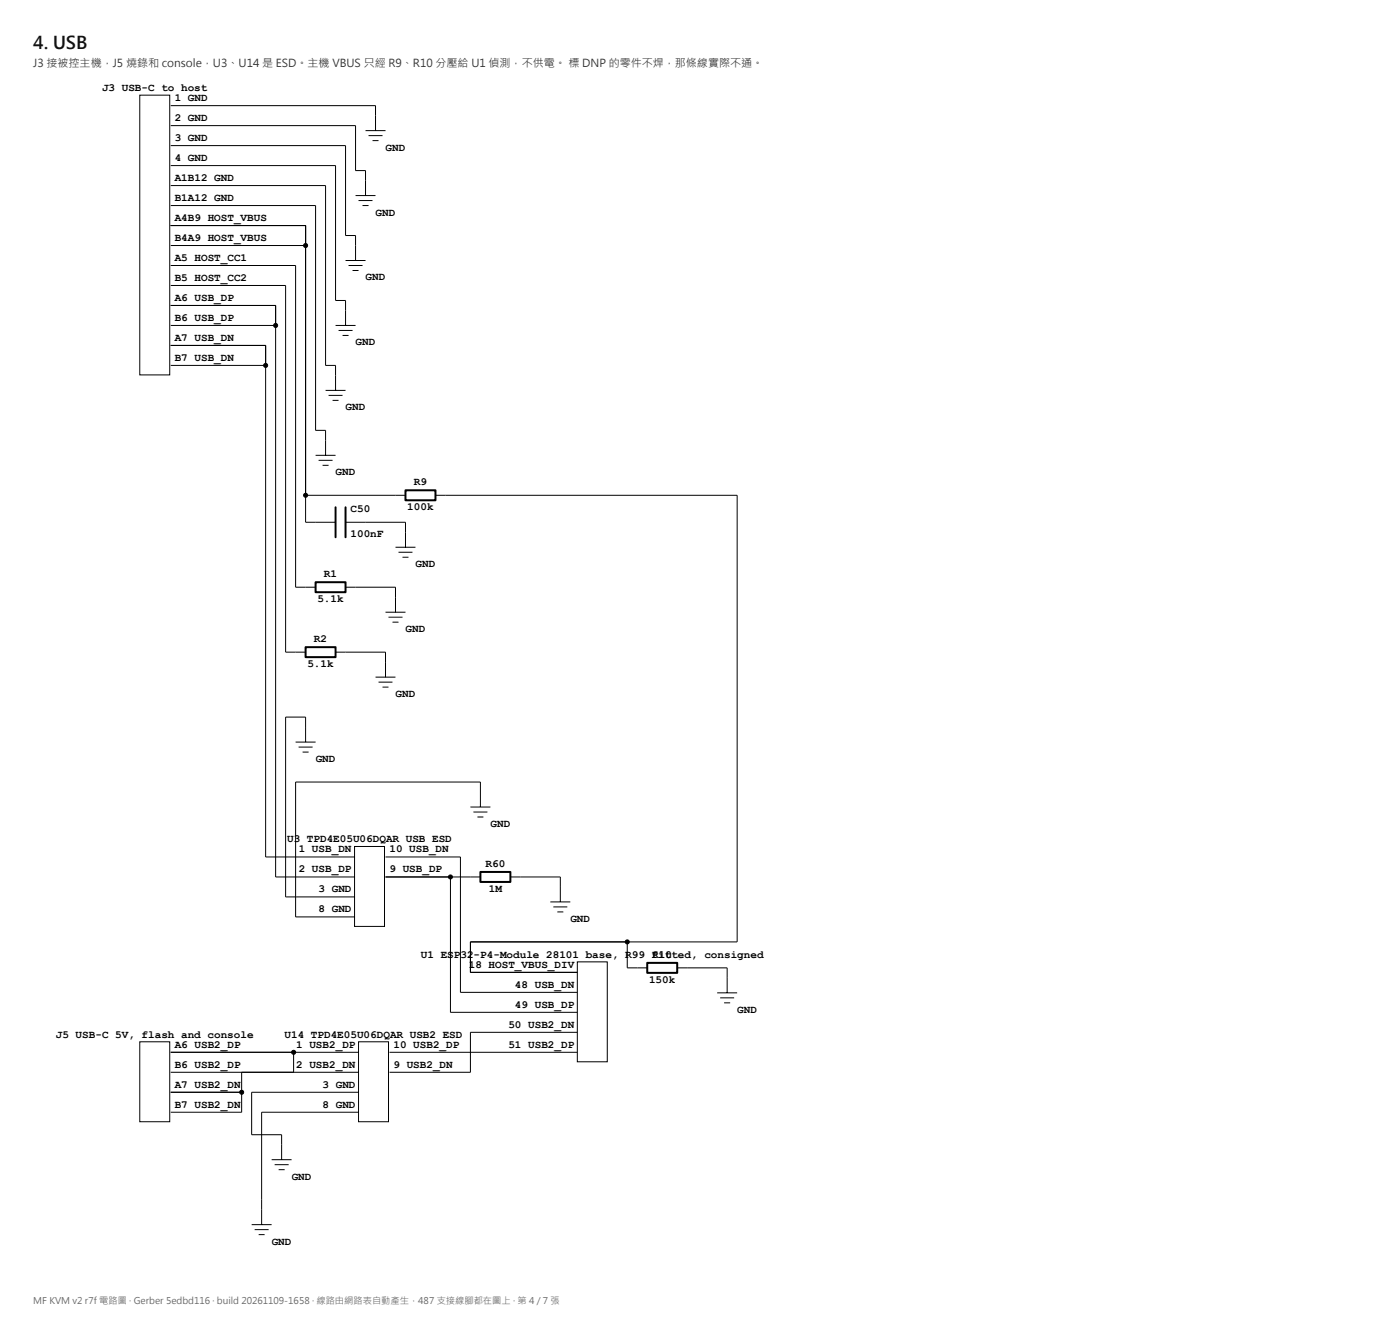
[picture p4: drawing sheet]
<svg xmlns="http://www.w3.org/2000/svg" width="420mm" height="398mm" viewBox="0 0 420 398" stroke-linecap="round" stroke-linejoin="round" font-family="sans-serif">
<defs><g id="words">
<text font-size="5.3" fill="#111" x="10" y="14.8">4. USB</text>
<text font-size="3.3" fill="#333" x="10" y="20.1">J3 接被控主機，J5 燒錄和 console，U3、U14 是 ESD。主機 VBUS 只經 R9、R10 分壓給 U1 偵測，不供電。 標 DNP 的零件不焊，那條線實際不通。</text>
<g font-size="3.3">
<text x="30.6" y="27.4">J3 USB-C to host</text>
<text x="52.4" y="30.4">1 GND</text>
<text x="52.4" y="36.4">2 GND</text>
<text x="52.4" y="42.3">3 GND</text>
<text x="115.7" y="45.2">GND</text>
<text x="52.4" y="48.3">4 GND</text>
<text x="52.4" y="54.3">A1B12 GND</text>
<text x="52.4" y="60.3">B1A12 GND</text>
<text x="112.7" y="64.7">GND</text>
<text x="52.4" y="66.3">A4B9 HOST_VBUS</text>
<text x="52.4" y="72.3">B4A9 HOST_VBUS</text>
<text x="52.4" y="78.3">A5 HOST_CC1</text>
<text x="52.4" y="84.3">B5 HOST_CC2</text>
<text x="109.7" y="84.2">GND</text>
<text x="52.4" y="90.3">A6 USB_DP</text>
<text x="52.4" y="96.3">B6 USB_DP</text>
<text x="52.4" y="102.3">A7 USB_DN</text>
<text x="106.7" y="103.7">GND</text>
<text x="52.4" y="108.3">B7 USB_DN</text>
<text x="103.7" y="123.2">GND</text>
<text x="100.7" y="142.6">GND</text>
<text x="124.2" y="145.6">R9</text>
<text x="105.2" y="153.7">C50</text>
<text x="122.2" y="153.1">100k</text>
<text x="105.2" y="161.2">100nF</text>
<text x="97.2" y="173.2">R1</text>
<text x="124.7" y="170.2">GND</text>
<text x="95.3" y="180.7">5.1k</text>
<text x="121.7" y="189.7">GND</text>
<text x="94.2" y="192.7">R2</text>
<text x="92.3" y="200.2">5.1k</text>
<text x="118.7" y="209.2">GND</text>
<text x="94.7" y="228.7">GND</text>
<text x="147.2" y="248.2">GND</text>
<text x="86.2" y="252.8">U3 TPD4E05U06DQAR USB ESD</text>
<text x="89.7" y="255.8">1 USB_DN</text>
<text x="116.9" y="255.8">10 USB_DN</text>
<text x="89.7" y="261.8">2 USB_DP</text>
<text x="116.9" y="261.8">9 USB_DP</text>
<text x="145.7" y="260.2">R60</text>
<text x="95.6" y="267.8">3 GND</text>
<text x="146.7" y="267.7">1M</text>
<text x="95.6" y="273.8">8 GND</text>
<text x="171.2" y="276.7">GND</text>
<text x="126.3" y="287.5">U1 ESP</text>
<text x="138.2" y="287.5">32</text>
<text x="142.2" y="287.5">-P4-Module 28101 base, R99 fitted, consigned</text>
<text x="195.8" y="287.5">R10</text>
<text x="140.7" y="290.5">18 HOST_VBUS_DIV</text>
<text x="154.6" y="296.5">48 USB_DN</text>
<text x="194.8" y="295">150k</text>
<text x="154.6" y="302.5">49 USB_DP</text>
<text x="221.3" y="303.9">GND</text>
<text x="16.8" y="311.4">J5 USB-C 5V, flash and console</text>
<text x="85.4" y="311.4">U14 TPD4E05U06DQAR USB2 ESD</text>
<text x="152.6" y="308.4">50 USB2_DN</text>
<text x="52.4" y="314.4">A6 USB2_DP</text>
<text x="88.9" y="314.4">1 USB2_DP</text>
<text x="118.1" y="314.4">10 USB2_DP</text>
<text x="152.6" y="314.4">51 USB2_DP</text>
<text x="52.4" y="320.4">B6 USB2_DP</text>
<text x="88.9" y="320.4">2 USB2_DN</text>
<text x="118.1" y="320.4">9 USB2_DN</text>
<text x="52.4" y="326.4">A7 USB2_DN</text>
<text x="96.8" y="326.4">3 GND</text>
<text x="52.4" y="332.4">B7 USB2_DN</text>
<text x="96.8" y="332.4">8 GND</text>
<text x="87.6" y="354">GND</text>
<text x="81.6" y="373.5">GND</text>
</g>
<text font-size="2.8" fill="#666" x="10" y="391.3">MF KVM v2 r7f 電路圖 · Gerber 5edbd116 · build 20261109-1658 · 線路由網路表自 動產生，487 支接線腳都在圖上 · 第 4 / 7 張</text>
</g></defs>
<g fill="none" stroke="#000" stroke-width=".3">
<path d="M41.9 28.6h9v83.9h-9zM51.2 31.7h61.5v7.5M51.2 37.7h55.5v13.5h3v7.5M109.7 39.2h6M51.2 43.7h52.5v27h3v7.5M51.2 49.7h49.5v40.5h3v7.5M51.2 55.7h46.5v54h3v7.5M106.7 58.7h6M110.6 40.7h4.2M111.8 42.2h1.8M51.2 61.7h43.5v67.4h3v7.5M51.2 79.7h37.5v96.5h6"/>
<path d="M51.2 67.7h40.5v89h9M51.2 73.7h40.5M103.7 78.2h6M104.6 79.7h4.2M107.6 60.2h4.2M108.8 61.7h1.8M51.2 97.7h31.5M51.2 91.7h31.5v171.5h23.7M51.2 85.7h34.5v110h6M100.7 97.7h6M101.6 99.2h4.2M105.8 81.2h1.8"/>
<path d="M51.2 109.7h28.5M51.2 103.7h28.5v153.5h26.7M97.7 117.2h6M98.6 118.7h4.2M102.8 100.7h1.8M94.7 136.6h6M95.6 138.1h4.2M96.8 139.6h1.8M99.8 120.2h1.8M91.7 148.6h30M103.7 156.7h18v7.5M130.7 148.6h90.5v134.1h-80v9.1h32.1"/>
<path d="M103.7 176.2h15v7.5M118.7 164.2h6M119.6 165.7h4.2M120.8 167.2h1.8M100.7 195.7h15v7.5M115.7 183.7h6M116.6 185.2h4.2M117.8 186.7h1.8M112.7 203.2h6M113.6 204.7h4.2M114.8 206.2h1.8M88.7 222.7h6"/>
<path d="M89.6 224.2h4.2M90.8 225.7h1.8M91.7 222.7v-7.5h-6v54h20.7M106.4 254h9v24h-9zM115.7 257.2h22.5v40.6h35.1M141.2 242.2h6M142.1 243.7h4.2M143.3 245.2h1.8M144.2 242.2v-7.5h-55.5v40.5h17.7M135.2 263.2v40.6h38.1M144.2 263.2h-28.5M153.2 263.2h15v7.5"/>
<path d="M165.2 270.7h6M166.1 272.2h4.2M167.3 273.7h1.8M173.3 288.7h9v29.9h-9zM188.3 282.7v7.8h6M203.3 290.5h15v7.5M215.3 298h5.9M216.2 299.5h4.1M41.9 312.6h9v24h-9zM51.2 315.8h56.4M88.1 315.8v6M107.6 312.6h9v24h-9z"/>
<path d="M116.9 315.8h56.4M173.3 309.8h-32.1v12h-24.3M217.4 301h1.7M51.2 327.8h21.3M51.2 321.8h56.4M72.5 321.8v12h-21.3M107.6 327.8h-32.1v12.7h9v7.5M107.6 333.8h-29.1v33.7M81.5 348h6M82.4 349.5h4.2M83.6 351h1.8M75.5 367.5h6"/>
<path d="M76.4 369h4.2M77.6 370.5h1.8"/>
<circle cx="91.7" cy="73.7" r=".6"/>
<circle cx="82.7" cy="97.7" r=".6"/>
<circle cx="79.7" cy="109.7" r=".6"/>
<circle cx="91.7" cy="148.6" r=".6"/>
<circle cx="135.2" cy="263.2" r=".6"/>
<circle cx="188.3" cy="282.7" r=".6"/>
<circle cx="88.1" cy="315.8" r=".6"/>
<circle cx="72.5" cy="327.8" r=".6"/>
</g>
<path d="M100.7 152.2v9M103.7 152.2v9M121.7 147.1h9v3h-9zM94.7 174.7h9v3h-9zM91.7 194.2h9v3h-9zM144.2 261.7h9v3h-9zM194.3 289h9v3h-9z" fill="none" stroke="#000" stroke-width=".6"/>
<g fill="#000">
<circle cx="91.7" cy="73.7" r=".6"/>
<circle cx="82.7" cy="97.7" r=".6"/>
<circle cx="79.7" cy="109.7" r=".6"/>
<circle cx="91.7" cy="148.6" r=".6"/>
<circle cx="135.2" cy="263.2" r=".6"/>
<circle cx="188.3" cy="282.7" r=".6"/>
<circle cx="88.1" cy="315.8" r=".6"/>
<circle cx="72.5" cy="327.8" r=".6"/>
</g>
<use href="#words"/>
</svg>
